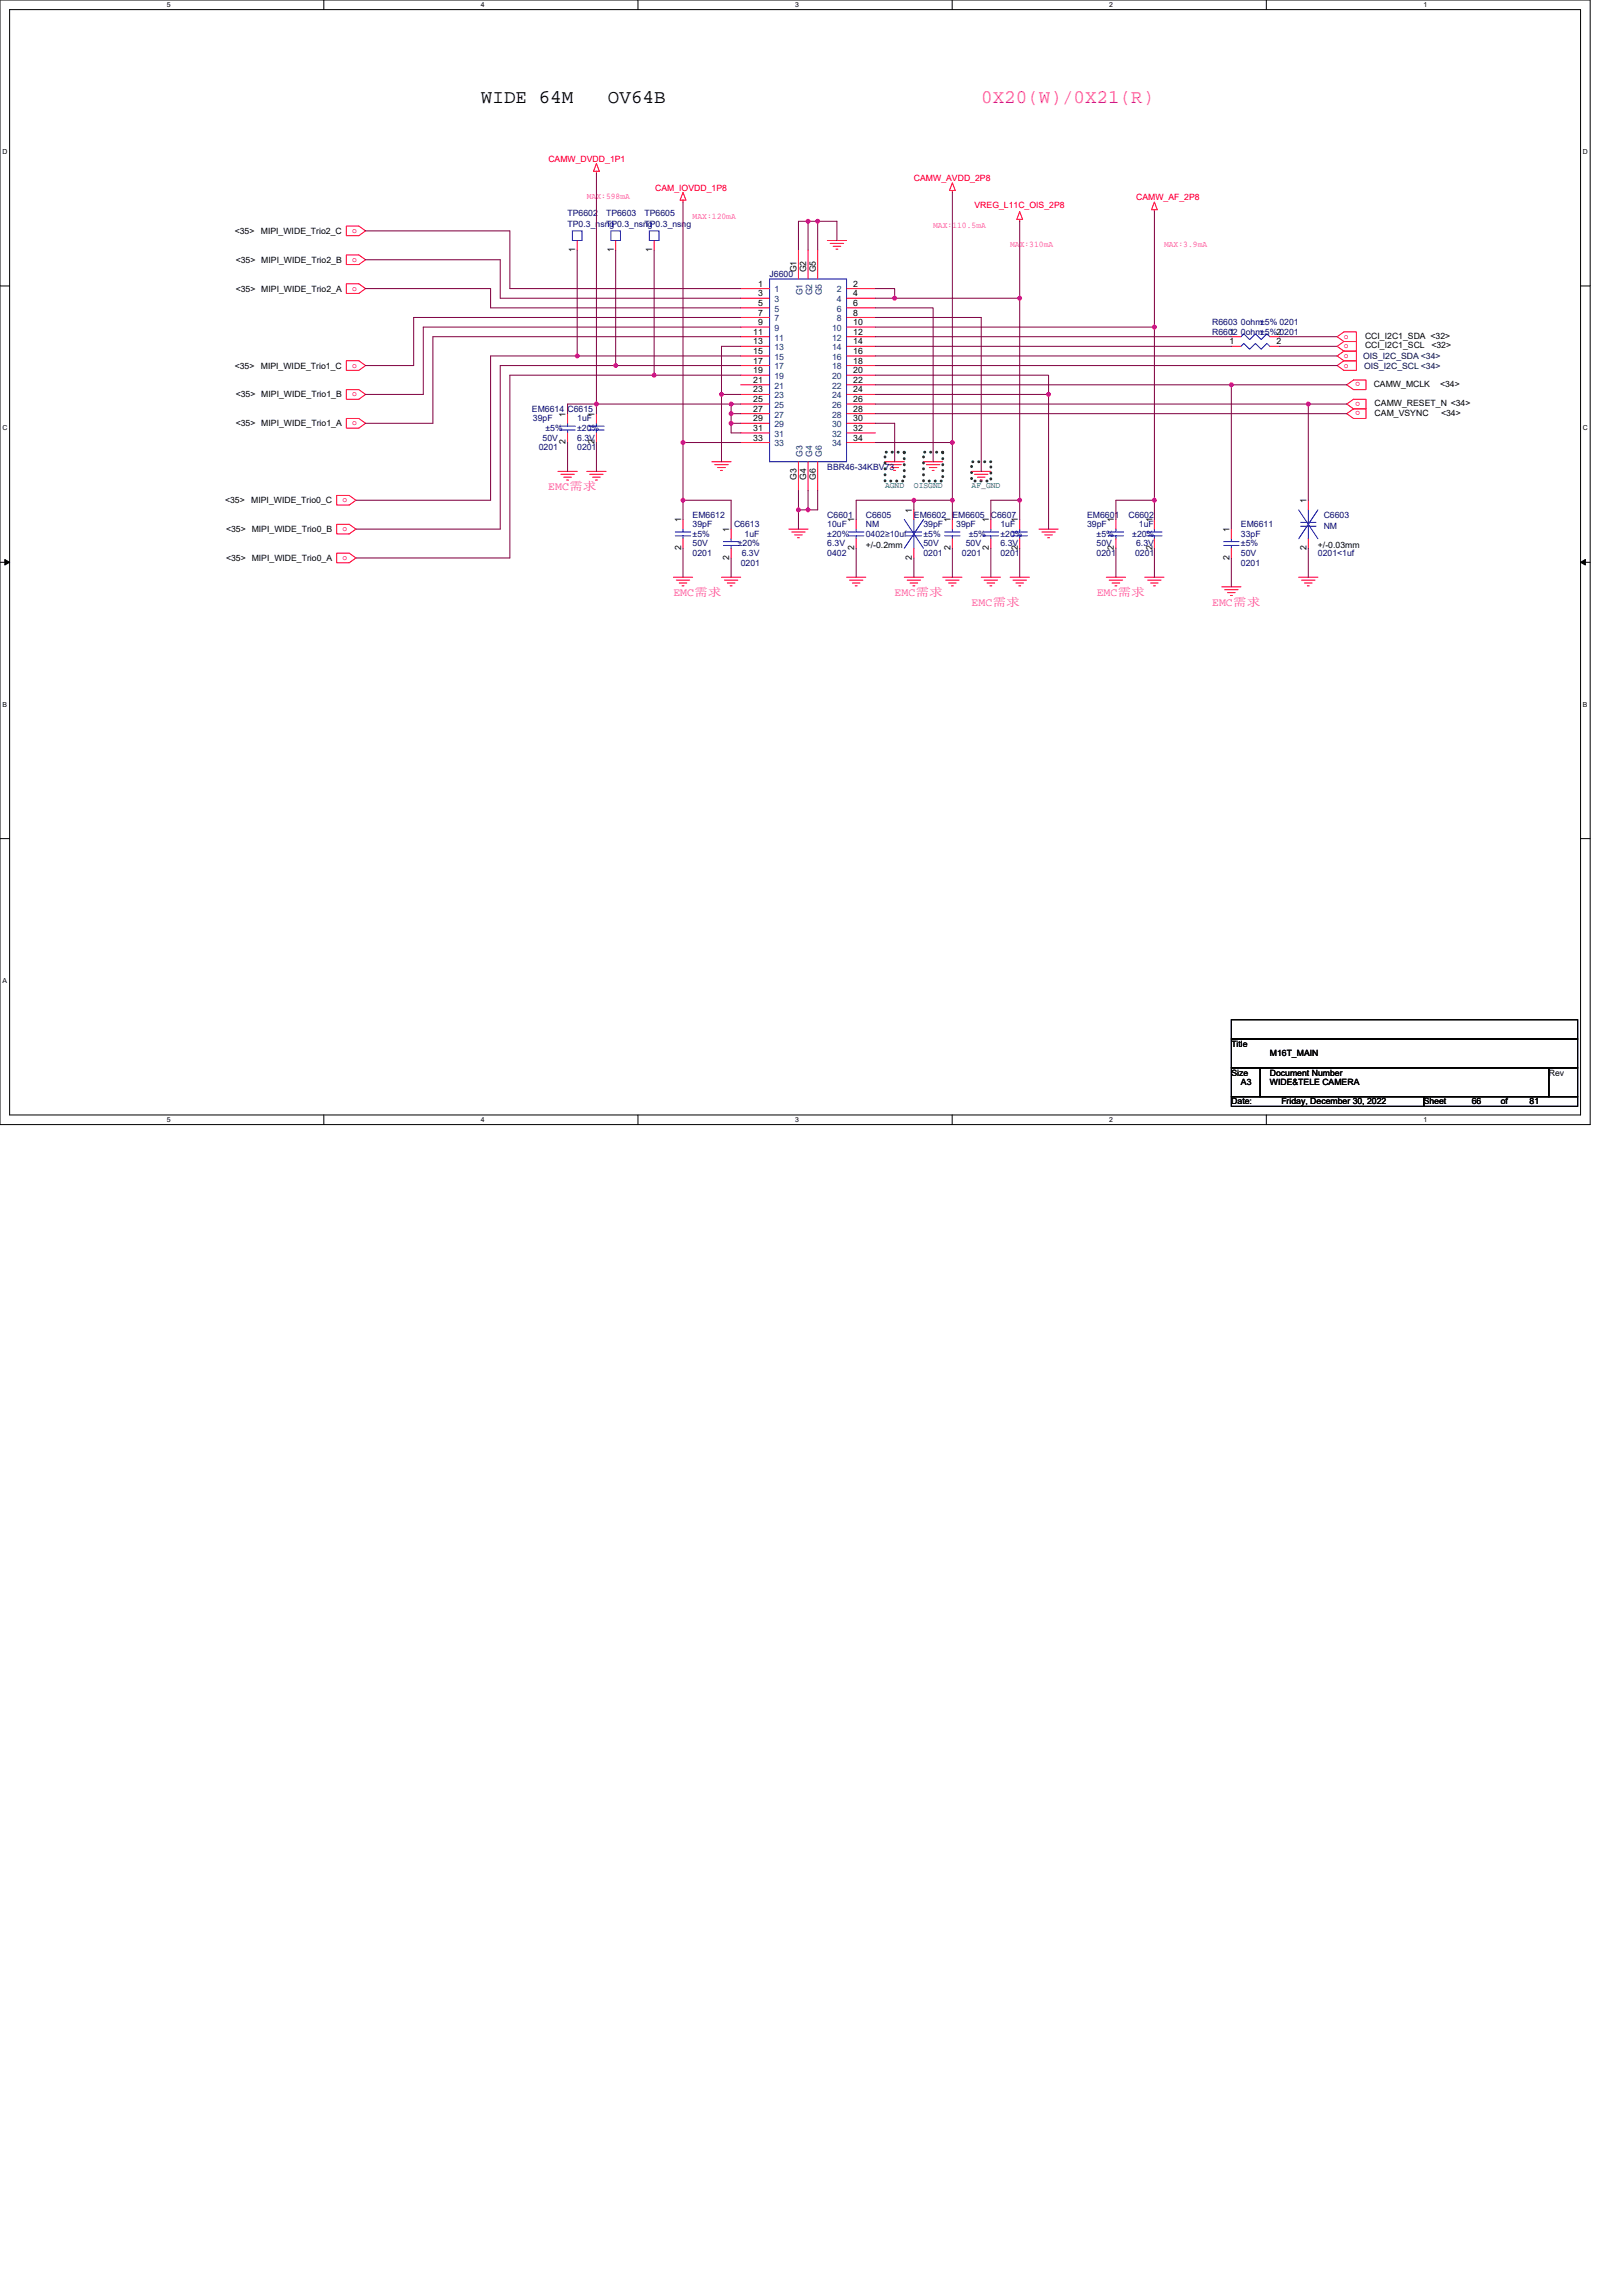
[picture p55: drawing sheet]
<svg xmlns="http://www.w3.org/2000/svg" width="210mm" height="297mm" viewBox="0 0 210 297" stroke-linecap="round" stroke-linejoin="round" font-family="sans-serif">
<defs><g id="words">
<g font-size="2.5">
<text x="62.2" y="13.3">WIDE 64M</text>
<text x="78.7" y="13.3">OV64B</text>
</g>
<text font-size="2.5" fill="#f0f" x="126.9" y="13.3">0X20(W)/0X21(R)</text>
<g font-size="1.5" fill="#f0f">
<text x="70.9" y="63.4">EMC需求</text>
<text x="87.1" y="77.1">EMC需求</text>
<text x="115.7" y="77.1">EMC需求</text>
<text x="141.9" y="77.1">EMC需求</text>
<text x="125.7" y="78.4">EMC需求</text>
<text x="156.8" y="78.4">EMC需求</text>
</g>
<g font-size="1.1" fill="#f00">
<text x="70.9" y="20.9">CAMW_DVDD_1P1</text>
<text x="118.2" y="23.4">CAMW_AVDD_2P8</text>
<text x="84.8" y="24.7">CAM_IOVDD_1P8</text>
<text x="126.1" y="26.9">VREG_L11C_OIS_2P8</text>
<text x="147" y="25.9">CAMW_AF_2P8</text>
<text x="45.6" y="30.1">o</text>
<text x="45.6" y="33.9">o</text>
<text x="45.6" y="37.6">o</text>
<text x="45.6" y="47.6">o</text>
<text x="173.9" y="45.1">o</text>
<text x="173.9" y="43.8">o</text>
<text x="173.9" y="46.3">o</text>
<text x="173.9" y="47.6">o</text>
<text x="45.6" y="51.3">o</text>
<text x="176" y="49.5" transform="rotate(-180 176 49.5)">o</text>
<text x="176" y="52" transform="rotate(-180 176 52)">o</text>
<text x="176" y="53.2" transform="rotate(-180 176 53.2)">o</text>
<text x="45.6" y="55">o</text>
<text x="44.3" y="65">o</text>
<text x="44.3" y="68.7">o</text>
<text x="44.3" y="72.5">o</text>
</g>
<g font-size="1.1" fill="#000080">
<text x="73.4" y="27.9">TP6602</text>
<text x="73.4" y="29.4">TP0.3_nsng</text>
<text x="78.4" y="27.9">TP6603</text>
<text x="78.4" y="29.4">TP0.3_nsng</text>
<text x="83.4" y="27.9">TP6605</text>
<text x="83.4" y="29.4">TP0.3_nsng</text>
<text x="99.6" y="35.9">J6600</text>
<text x="156.8" y="42.1">R6603 0ohm±5% 0201</text>
<text x="156.8" y="43.3">R6602 0ohm±5% 0201</text>
<text x="68.8" y="53.3">EM6614 C6615</text>
<text x="68.9" y="54.5">39pF</text>
<text x="69.7" y="58.3">0201</text>
<text x="70.2" y="57">50V</text>
<text x="70.6" y="55.8">±5%</text>
<text x="74.7" y="54.5">1uF</text>
<text x="74.7" y="58.3">0201</text>
<text x="74.7" y="57">6.3V</text>
<text x="74.7" y="55.8">±20%</text>
<text x="107" y="60.7">BBR46-34KBV73</text>
<text x="89.6" y="67">EM6612</text>
<text x="89.6" y="68.2">39pF</text>
<text x="89.6" y="71.9">0201</text>
<text x="89.6" y="70.7">50V</text>
<text x="89.6" y="69.5">±5%</text>
<text x="95" y="68.2">C6613</text>
<text x="95.5" y="70.7">±20%</text>
<text x="96" y="71.9">6.3V</text>
<text x="96.3" y="69.5">1uF</text>
<text x="107" y="67">C6601</text>
<text x="107" y="68.2">10uF</text>
<text x="107" y="71.9">0402</text>
<text x="107" y="70.7">6.3V</text>
<text x="107" y="69.5">±20%</text>
<text x="112" y="67">C6605</text>
<text x="112" y="68.2">NM</text>
<text x="112" y="69.5">0402≥10uf</text>
<text x="118.2" y="67">EM6602</text>
<text x="119.5" y="68.2">39pF</text>
<text x="119.5" y="71.9">0201</text>
<text x="119.5" y="70.7">50V</text>
<text x="119.5" y="69.5">±5%</text>
<text x="123.2" y="67">EM6605</text>
<text x="123.7" y="68.2">39pF</text>
<text x="124.5" y="71.9">0201</text>
<text x="125" y="70.7">50V</text>
<text x="125.3" y="69.5">±5%</text>
<text x="128.2" y="67">C6607</text>
<text x="129.4" y="68.2">1uF</text>
<text x="129.4" y="71.9">0201</text>
<text x="129.4" y="70.7">6.3V</text>
<text x="129.4" y="69.5">±20%</text>
<text x="140.6" y="67">EM6601</text>
<text x="140.6" y="68.2">39pF</text>
<text x="141.9" y="71.9">0201</text>
<text x="141.9" y="70.7">50V</text>
<text x="141.9" y="69.5">±5%</text>
<text x="146" y="67">C6602</text>
<text x="146.5" y="69.5">±20%</text>
<text x="146.9" y="71.9">0201</text>
<text x="147" y="70.7">6.3V</text>
<text x="147.4" y="68.2">1uF</text>
<text x="160.6" y="68.2">EM6611</text>
<text x="160.6" y="69.5">33pF</text>
<text x="160.6" y="71.9">50V</text>
<text x="160.6" y="70.7">±5%</text>
<text x="170.5" y="71.9">0201&lt;1uf</text>
<text x="171.3" y="67">C6603</text>
<text x="171.3" y="68.5">NM</text>
<text x="95.8" y="73.2">0201</text>
<text x="160.6" y="73.2">0201</text>
</g>
<g font-size="1.1" fill="#f0f">
<text x="75.9" y="25.8">MAX:598mA</text>
<text x="89.6" y="28.3">MAX:120mA</text>
<text x="120.7" y="29.5">MAX:110.5mA</text>
<text x="130.7" y="32">MAX:310mA</text>
<text x="150.6" y="32">MAX:3.9mA</text>
</g>
<g font-size="1.1">
<text x="30.4" y="30.3">&lt;35&gt;</text>
<text x="30.5" y="34">&lt;35&gt; MIPI_WIDE_Trio2_B</text>
<text x="33.7" y="30.3">MIPI_WIDE_Trio2_C</text>
<text x="74.4" y="32.6" transform="rotate(-90 74.4 32.6)">1</text>
<text x="79.4" y="32.6" transform="rotate(-90 79.4 32.6)">1</text>
<text x="84.4" y="32.6" transform="rotate(-90 84.4 32.6)">1</text>
<text x="103" y="35.2" transform="rotate(-90 103 35.2)">G1</text>
<text x="104.3" y="35.2" transform="rotate(-90 104.3 35.2)">G2</text>
<text x="105.5" y="35.2" transform="rotate(-90 105.5 35.2)">G5</text>
<text x="30.5" y="37.7">&lt;35&gt; MIPI_WIDE_Trio2_A</text>
<text x="98.1" y="37.1">1</text>
<text x="98.1" y="38.3">3</text>
<text x="98.1" y="39.6">5</text>
<text x="98.1" y="40.8">7</text>
<text x="110.4" y="37.1">2</text>
<text x="110.4" y="38.3">4</text>
<text x="110.4" y="39.6">6</text>
<text x="110.4" y="40.8">8</text>
<text x="30.4" y="47.7">&lt;35&gt;</text>
<text x="33.7" y="47.7">MIPI_WIDE_Trio1_C</text>
<text x="97.5" y="43.3">11</text>
<text x="97.5" y="44.6">13</text>
<text x="97.5" y="45.8">15</text>
<text x="97.5" y="47">17</text>
<text x="98.1" y="42.1">9</text>
<text x="110.4" y="42.1">10</text>
<text x="110.4" y="43.3">12</text>
<text x="110.4" y="44.6">14</text>
<text x="110.4" y="45.8">16</text>
<text x="110.4" y="47">18</text>
<text x="159.1" y="43.3">1</text>
<text x="159.1" y="44.6">1</text>
<text x="165.2" y="43.3">2</text>
<text x="165.2" y="44.6">2</text>
<text x="176.6" y="45.1">CCI_I2C1_SCL</text>
<text x="176.6" y="43.8">CCI_I2C1_SDA &lt;32&gt;</text>
<text x="185.2" y="45.1">&lt;32&gt;</text>
<text x="30.5" y="51.4">&lt;35&gt; MIPI_WIDE_Trio1_B</text>
<text x="73.2" y="53.9" transform="rotate(-90 73.2 53.9)">1</text>
<text x="76.9" y="53.9" transform="rotate(-90 76.9 53.9)">1</text>
<text x="97.5" y="48.3">19</text>
<text x="97.5" y="49.5">21</text>
<text x="97.5" y="50.8">23</text>
<text x="97.5" y="52">25</text>
<text x="97.5" y="53.3">27</text>
<text x="110.4" y="48.3">20</text>
<text x="110.4" y="49.5">22</text>
<text x="110.4" y="50.8">24</text>
<text x="110.4" y="52">26</text>
<text x="110.4" y="53.3">28</text>
<text x="177.7" y="50">CAMW_MCLK</text>
<text x="177.9" y="52.5">CAMW_RESET_N &lt;34&gt;</text>
<text x="177.9" y="53.8">CAM_VSYNC</text>
<text x="186.3" y="50">&lt;34&gt;</text>
<text x="186.4" y="53.8">&lt;34&gt;</text>
<text x="30.5" y="55.1">&lt;35&gt; MIPI_WIDE_Trio1_A</text>
<text x="73.2" y="57.5" transform="rotate(-90 73.2 57.5)">2</text>
<text x="76.9" y="57.5" transform="rotate(-90 76.9 57.5)">2</text>
<text x="97.5" y="54.5">29</text>
<text x="97.5" y="55.8">31</text>
<text x="97.5" y="57">33</text>
<text x="110.4" y="54.5">30</text>
<text x="110.4" y="55.8">32</text>
<text x="110.4" y="57">34</text>
<text x="29.1" y="65.1">&lt;35&gt;</text>
<text x="32.5" y="65.1">MIPI_WIDE_Trio0_C</text>
<text x="103" y="62.1" transform="rotate(-90 103 62.1)">G3</text>
<text x="104.3" y="62.1" transform="rotate(-90 104.3 62.1)">G4</text>
<text x="105.5" y="62.1" transform="rotate(-90 105.5 62.1)">G6</text>
<text x="169" y="65.1" transform="rotate(-90 169 65.1)">1</text>
<text x="29.2" y="68.8">&lt;35&gt; MIPI_WIDE_Trio0_B</text>
<text x="88.1" y="71.2" transform="rotate(-90 88.1 71.2)">2</text>
<text x="88.1" y="67.6" transform="rotate(-90 88.1 67.6)">1</text>
<text x="94.3" y="68.8" transform="rotate(-90 94.3 68.8)">1</text>
<text x="110.5" y="71.2" transform="rotate(-90 110.5 71.2)">2</text>
<text x="110.5" y="67.6" transform="rotate(-90 110.5 67.6)">1</text>
<text x="112" y="70.9">+/-0.2mm</text>
<text x="118" y="66.3" transform="rotate(-90 118 66.3)">1</text>
<text x="123" y="71.2" transform="rotate(-90 123 71.2)">2</text>
<text x="123" y="67.6" transform="rotate(-90 123 67.6)">1</text>
<text x="127.9" y="71.2" transform="rotate(-90 127.9 71.2)">2</text>
<text x="127.9" y="67.6" transform="rotate(-90 127.9 67.6)">1</text>
<text x="131.7" y="71.2" transform="rotate(-90 131.7 71.2)">2</text>
<text x="131.7" y="67.6" transform="rotate(-90 131.7 67.6)">1</text>
<text x="144.1" y="71.2" transform="rotate(-90 144.1 71.2)">2</text>
<text x="144.1" y="67.6" transform="rotate(-90 144.1 67.6)">1</text>
<text x="149.1" y="71.2" transform="rotate(-90 149.1 71.2)">2</text>
<text x="149.1" y="67.6" transform="rotate(-90 149.1 67.6)">1</text>
<text x="159.1" y="68.8" transform="rotate(-90 159.1 68.8)">1</text>
<text x="169" y="71.2" transform="rotate(-90 169 71.2)">2</text>
<text x="170.5" y="70.9">+/-0.03mm</text>
<text x="29.2" y="72.6">&lt;35&gt; MIPI_WIDE_Trio0_A</text>
<text x="94.3" y="72.4" transform="rotate(-90 94.3 72.4)">2</text>
<text x="118" y="72.4" transform="rotate(-90 118 72.4)">2</text>
<text x="159.1" y="72.4" transform="rotate(-90 159.1 72.4)">2</text>
<text x="159.3" y="135.4">Title</text>
<text x="164.3" y="136.7">M16T_MAIN</text>
<text x="159.3" y="142.9">Date:</text>
<text x="159.3" y="139.2">Size</text>
<text x="160.6" y="140.4">A3</text>
<text x="164.3" y="139.2">Document Number</text>
<text x="164.3" y="140.4">WIDE&amp;TELE CAMERA</text>
<text x="165.8" y="142.9">Friday, December 30, 2022</text>
<text x="184.2" y="142.9">Sheet</text>
<text x="190.4" y="142.9">66</text>
<text x="194.2" y="142.9">of</text>
<text x="197.9" y="142.9">81</text>
<text x="200.4" y="139.2">Rev</text>
</g>
<g font-size="1.1" fill="#004080">
<text x="100.2" y="37.8">1</text>
<text x="100.2" y="39.1">3</text>
<text x="100.2" y="40.3">5</text>
<text x="100.2" y="41.6">7</text>
<text x="103.8" y="38.2" transform="rotate(-90 103.8 38.2)">G1</text>
<text x="105.1" y="38.2" transform="rotate(-90 105.1 38.2)">G2</text>
<text x="106.3" y="38.2" transform="rotate(-90 106.3 38.2)">G5</text>
<text x="108.3" y="37.8">2</text>
<text x="108.3" y="39.1">4</text>
<text x="108.3" y="40.3">6</text>
<text x="108.3" y="41.6">8</text>
<text x="100.2" y="42.8">9</text>
<text x="100.2" y="44.1">11</text>
<text x="100.2" y="45.3">13</text>
<text x="100.2" y="46.6">15</text>
<text x="100.2" y="47.8">17</text>
<text x="107.7" y="42.8">10</text>
<text x="107.7" y="44.1">12</text>
<text x="107.7" y="45.3">14</text>
<text x="107.7" y="46.6">16</text>
<text x="107.7" y="47.8">18</text>
<text x="100.2" y="49">19</text>
<text x="100.2" y="50.3">21</text>
<text x="100.2" y="51.5">23</text>
<text x="100.2" y="52.8">25</text>
<text x="107.7" y="49">20</text>
<text x="107.7" y="50.3">22</text>
<text x="107.7" y="51.5">24</text>
<text x="107.7" y="52.8">26</text>
<text x="100.2" y="54">27</text>
<text x="100.2" y="55.3">29</text>
<text x="100.2" y="56.5">31</text>
<text x="100.2" y="57.8">33</text>
<text x="103.8" y="59.1" transform="rotate(-90 103.8 59.1)">G3</text>
<text x="105.1" y="59.1" transform="rotate(-90 105.1 59.1)">G4</text>
<text x="106.3" y="59.1" transform="rotate(-90 106.3 59.1)">G6</text>
<text x="107.7" y="54">28</text>
<text x="107.7" y="55.3">30</text>
<text x="107.7" y="56.5">32</text>
<text x="107.7" y="57.8">34</text>
</g>
<g font-size="1.1" fill="#000040">
<text x="176.4" y="46.4">OIS_I2C_SDA &lt;34&gt;</text>
<text x="176.5" y="47.7">OIS_I2C_SCL &lt;34&gt;</text>
</g>
<g font-size="1.1" fill="#008040">
<text x="114.5" y="63.1">AGND</text>
<text x="118.2" y="63.1">OISGND</text>
<text x="125.7" y="63.1">AF_GND</text>
</g>
<g font-size=".9">
<text x="21.6" y=".9">5</text>
<text x="62.2" y=".9">4</text>
<text x="102.9" y=".9">3</text>
<text x="143.5" y=".9">2</text>
<text x="184.2" y=".9">1</text>
<text x=".3" y="19.9">D</text>
<text x="204.8" y="19.9">D</text>
<text x=".3" y="55.7">C</text>
<text x="204.8" y="55.7">C</text>
<text x=".3" y="91.4">B</text>
<text x="204.8" y="91.4">B</text>
<text x=".3" y="127.2">A</text>
<text x="21.6" y="145.2">5</text>
<text x="62.2" y="145.2">4</text>
<text x="102.9" y="145.2">3</text>
<text x="143.5" y="145.2">2</text>
<text x="184.2" y="145.2">1</text>
</g>
</g></defs>
<path d="M0 0h205.7v145.5h-205.7zM1.2 1.2h203.3v143h-203.3z" fill="none" stroke="#000" stroke-width=".13"/>
<g fill="#fff">
<path d="M21.6 .1h.5v1h-.5z"/>
<path d="M21.6 144.4h.5v1h-.5z"/>
</g>
<path d="M41.9 0v1.2M41.9 144.2v1.3" fill="none" stroke="#000" stroke-width=".13"/>
<g fill="#fff">
<path d="M62.2 .1h.5v1h-.5z"/>
<path d="M62.2 144.4h.5v1h-.5z"/>
</g>
<path d="M82.5 0v1.2M82.5 144.2v1.3" fill="none" stroke="#000" stroke-width=".13"/>
<g fill="#fff">
<path d="M102.9 .1h.5v1h-.5z"/>
<path d="M102.9 144.4h.5v1h-.5z"/>
</g>
<path d="M123.2 0v1.2M123.2 144.2v1.3" fill="none" stroke="#000" stroke-width=".13"/>
<g fill="#fff">
<path d="M143.5 .1h.5v1h-.5z"/>
<path d="M143.5 144.4h.5v1h-.5z"/>
</g>
<path d="M163.8 0v1.2M163.8 144.2v1.3" fill="none" stroke="#000" stroke-width=".13"/>
<g fill="#fff">
<path d="M184.2 .1h.5v1h-.5z"/>
<path d="M184.2 144.4h.5v1h-.5z"/>
<path d="M.3 19.1h.7v1h-.7z"/>
<path d="M204.8 19.1h.6v1h-.6z"/>
<path d="M.3 54.9h.7v1h-.7z"/>
<path d="M204.8 54.9h.6v1h-.6z"/>
</g>
<path d="M0 37h1.2M204.5 37h1.2" fill="none" stroke="#000" stroke-width=".13"/>
<g fill="#fff">
<path d="M.3 90.6h.6v1h-.6z"/>
<path d="M204.8 90.6h.6v1h-.6z"/>
</g>
<path d="M0 72.7h1.2M204.5 72.7h1.2" fill="none" stroke="#000" stroke-width=".13"/>
<path d="M.6 72.4l.6 .3-.6 .4zM204.5 72.7l.6-.3v.7z" fill="#000" stroke="#000" stroke-width=".13"/>
<path d="M.3 126.4h.6v1h-.6z" fill="#fff"/>
<path d="M0 108.5h1.2M204.5 108.5h1.2M159.3 131.9h44.8v2.5h-44.8zM159.3 134.4h44.8v3.8h-44.8zM159.3 138.2h3.7v3.7h-3.7zM163 138.2h37.4v3.7h-37.4zM200.4 138.2h3.7v3.7h-3.7zM159.3 141.9h24.9v1.2h-24.9zM184.2 141.9h19.9v1.2h-19.9z" fill="none" stroke="#000" stroke-width=".13"/>
<path d="M114.5 58.5h2.5v3.7h-2.5zM119.5 58.5h2.5v3.7h-2.5zM125.7 59.7h2.5v2.5h-2.5z" fill="none" stroke="#008000" stroke-width=".37" stroke-dasharray="0 .7"/>
<g fill="none" stroke="#f00" stroke-width=".13">
<path d="M44.8 29.2h1.6l.9 .7-.9 .6h-1.6zM44.8 33h1.6l.9 .6-.9 .6h-1.6zM44.8 36.7h1.6l.9 .6-.9 .7h-1.6zM74.7 31.1v1.3M77.2 22.2v.2M77.2 21.2l.3 1h-.7zM79.7 31.1v1.3M84.6 31.1v1.3M88.4 24.9l.3 1h-.7zM88.4 25.9v.2M95.8 37.3h3.8M95.8 38.6h3.8"/>
<path d="M95.8 39.8h3.8M103.3 32.4v3.7M104.5 32.4v3.7M105.8 32.4v3.7M107 31.1h2.5M107.4 31.5h1.8M107.8 31.9h1M108.2 32.2h.2M109.5 37.3h3.8M109.5 38.6h3.8M109.5 39.8h3.8M123.2 23.6l.4 1h-.8z"/>
<path d="M123.2 24.6v.3M131.9 28.4v.2M131.9 27.4l.4 1h-.7zM149.4 27.1v.3M149.4 26.1l.3 1h-.7zM44.8 46.7h1.6l.9 .6-.9 .6h-1.6zM44.8 50.4h1.6l.9 .6-.9 .7h-1.6zM44.8 54.1h1.6l.9 .7-.9 .6h-1.6zM73.4 53.5v1.3M73.4 56v1.3M77.2 53.5v1.3M77.2 56v1.3"/>
<path d="M92.1 59.7h2.5M95.8 41.1h3.8M95.8 42.3h3.8M95.8 43.6h3.8M95.8 44.8h3.8M95.8 46.1h3.8M95.8 47.3h3.8M95.8 48.5h3.8M95.8 49.8h3.8M95.8 51h3.8M95.8 52.3h3.8M95.8 53.5h3.8"/>
<path d="M95.8 54.8h3.8M95.8 56h3.8M95.8 57.3h3.8M103.3 59.7v3.8M104.5 59.7v3.8M105.8 59.7v3.8M109.5 41.1h3.8M109.5 42.3h3.8M109.5 43.6h3.8M109.5 44.8h3.8M109.5 46.1h3.8M109.5 47.3h3.8"/>
<path d="M109.5 48.5h3.8M109.5 49.8h3.8M109.5 51h3.8M109.5 52.3h3.8M109.5 53.5h3.8M109.5 54.8h3.8M109.5 56h3.8M109.5 57.3h3.8M114.5 59.7h2.5M119.5 59.7h2.5M159.3 43.6h1.3M159.3 44.8h1.3"/>
<path d="M164.3 43.6h1.2M164.3 44.8h1.2M173 43.6l.9-.7h1.6v1.3h-1.6zM173 47.3l.9-.6h1.6v1.2h-1.6zM173.9 44.2l-.9 .6 .9 .6M173.9 45.4l-.9 .7 .9 .6M173.9 44.2h1.6v1.2h-1.6M173.9 45.4h1.6v1.3h-1.6M174.2 49.8l.9-.6h1.6v1.2h-1.6zM174.2 52.3l.9-.6h1.6v1.2h-1.6zM174.2 53.5l.9-.6h1.6v1.2h-1.6zM43.6 64.1h1.6l.9 .6-.9 .6h-1.6z"/>
<path d="M43.6 67.8h1.6l.9 .7-.9 .6h-1.6zM43.6 71.6h1.6l.9 .6-.9 .6h-1.6zM72.2 61h2.5M72.6 61.4h1.7M72.9 61.7h1M73.3 62.1h.3M75.9 61h2.5M76.3 61.4h1.7M76.7 61.7h1M77 62.1h.3M87.1 74.7h2.5M87.5 75.1h1.7"/>
<path d="M87.9 75.4h1M88.2 75.8h.3M88.4 67.2v1.3M88.4 69.7v1.2M92.5 60.1h1.7M92.8 60.5h1M93.2 60.9h.3M93.3 74.7h2.5M93.7 75.1h1.8M94.1 75.4h1M94.5 75.8h.2M94.6 68.5v1.2"/>
<path d="M94.6 70.9v1.3M102.1 68.5h2.4M102.4 68.8h1.8M102.8 69.2h1M103.2 69.6h.2M109.5 74.7h2.5M109.9 75.1h1.7M110.3 75.4h1M110.6 75.8h.3M110.8 67.2v1.3M110.8 69.7v1.2M114.9 60.1h1.7"/>
<path d="M115.3 60.5h.9M115.6 60.9h.3M117 74.7h2.5M117.4 75.1h1.7M117.7 75.4h1M118.1 75.8h.3M118.2 66v1.2M118.2 70.9v1.3M119.9 60.1h1.7M120.2 60.5h1M120.6 60.9h.3M122 74.7h2.5"/>
<path d="M122.3 75.1h1.8M122.7 75.4h1M123.1 75.8h.2M123.2 67.2v1.3M123.2 69.7v1.2M125.7 61h2.5M126.1 61.4h1.7M126.5 61.7h.9M126.8 62.1h.3M126.9 74.7h2.5M127.3 75.1h1.8M127.7 75.4h1"/>
<path d="M128.1 75.8h.2M128.2 67.2v1.3M128.2 69.7v1.2M130.7 74.7h2.5M131.1 75.1h1.7M131.4 75.4h1M131.8 75.8h.3M131.9 67.2v1.3M131.9 69.7v1.2M134.4 68.5h2.5M134.8 68.8h1.7M135.2 69.2h1"/>
<path d="M135.5 69.6h.3M143.1 74.7h2.5M143.5 75.1h1.7M143.9 75.4h1M144.2 75.8h.3M144.4 67.2v1.3M144.4 69.7v1.2M148.1 74.7h2.5M148.5 75.1h1.7M148.9 75.4h.9M149.2 75.8h.3M149.4 67.2v1.3"/>
<path d="M149.4 69.7v1.2M158.1 75.9h2.5M158.4 76.3h1.8M158.8 76.7h1M159.2 77h.2M159.3 68.5v1.2M159.3 70.9v1.3M168 74.7h2.5M168.4 75.1h1.7M168.8 75.4h1M169.1 75.8h.3M169.3 64.7v1.3"/>
<path d="M169.3 69.7v1.2"/>
</g>
<g fill="none" stroke="#00f" stroke-width=".13">
<path d="M74.1 29.9h1.2v1.2h-1.2zM79 29.9h1.3v1.2h-1.3zM84 29.9h1.3v1.2h-1.3zM99.6 36.1h9.9v23.6h-9.9zM72.4 55.1h2M72.4 55.6h2M73.4 54.8v.3M73.4 55.6v.4M76.2 55.1h2M76.2 55.6h2M77.2 54.8v.3M77.2 55.6v.4"/>
<path d="M160.6 43.6l.3-.4 .8 .7 .7-.7 .8 .7 .7-.7 .4 .4M160.6 44.8l.3-.4 .8 .8 .7-.8 .8 .8 .7-.8 .4 .4M87.4 68.8h2M87.4 69.3h2M88.4 68.5v.3M88.4 69.3v.4M93.6 70.1h2M93.6 70.6h2M94.6 69.7v.4M94.6 70.6v.3M109.8 68.8h2M109.8 69.3h2"/>
<path d="M110.8 68.5v.3M110.8 69.3v.4M117 67.2l2.5 3.7M117.2 68.8h2M117.2 69.3h2M118.2 67.2v1.6M118.2 69.3v1.6M119.5 67.2l-2.5 3.7M122.2 68.8h2M122.2 69.3h2M123.2 68.5v.3M123.2 69.3v.4"/>
<path d="M127.2 68.8h2M127.2 69.3h2M128.2 68.5v.3M128.2 69.3v.4M130.9 68.8h2M130.9 69.3h2M131.9 68.5v.3M131.9 69.3v.4M143.4 68.8h2M143.4 69.3h2M144.4 68.5v.3M144.4 69.3v.4"/>
<path d="M148.4 68.8h1.9M148.4 69.3h1.9M149.4 68.5v.3M149.4 69.3v.4M158.3 70.1h2M158.3 70.6h2M159.3 69.7v.4M159.3 70.6v.3M168 66l2.5 3.7M168.3 67.6h2M168.3 68.1h2M169.3 66v1.6"/>
<path d="M169.3 68.1v1.6M170.5 66l-2.5 3.7"/>
</g>
<path d="M88.4 26.1v31.2M103.3 28.6h1.2M123.2 24.9v32.4" fill="none" stroke="#800040" stroke-width=".13"/>
<g fill="#f0f" stroke="#f0f" stroke-width=".13">
<circle cx="123.2" cy="57.2" r=".24"/>
<circle cx="88.4" cy="57.2" r=".24"/>
</g>
<circle cx="104.5" cy="28.6" r=".24" fill="#f0f"/>
<circle cx="104.5" cy="28.6" r=".24" fill="none" stroke="#f0f" stroke-width=".13"/>
<g fill="none" stroke="#800040" stroke-width=".13">
<path d="M63.5 39.8h32.3M64.7 38.6h31.1M66 37.3h29.8M74.7 32.4v13.7M103.3 28.6v3.8M104.5 28.6h.1M104.5 28.6v3.8M104.5 28.6h1.3M105.8 28.6h2.5v2.5M105.8 28.6v3.8M149.4 27.4v14.9M54.8 42.3h41"/>
<path d="M56 43.6h39.8M66 48.5h18.6M93.3 44.8v6.2M95.8 57.3h-7.4v7.4M113.3 57.3h9.9v7.4M113.3 54.8h2.4v4.9M126.9 41.1v19.9M159.3 49.8v18.7M88.4 64.7h6.2v3.8M88.4 64.7v2.5M88.4 70.9v3.8M94.6 72.2v2.5"/>
<path d="M103.3 66h1.2M103.3 63.5v2.5M103.3 66v2.5M104.5 63.5v2.5M104.5 66h.1M105.8 63.5v2.5h-1.3M110.8 70.9v3.8M118.2 64.7h5M118.2 64.7h-7.4v2.5M118.2 64.7v1.3M123.2 64.7v2.5M123.2 70.9v3.8"/>
<path d="M128.2 67.2v-2.5h3.7v2.5M128.2 70.9v3.8M131.9 70.9v3.8M144.4 67.2v-2.5h5v2.5M144.4 70.9v3.8M149.4 70.9v3.8M159.3 72.2v3.7M169.3 70.9v3.8"/>
</g>
<g fill="#f0f" stroke="#f0f" stroke-width=".13">
<circle cx="105.8" cy="28.6" r=".24"/>
<circle cx="118.2" cy="64.7" r=".24"/>
<circle cx="123.2" cy="64.7" r=".24"/>
<circle cx="88.4" cy="64.7" r=".24"/>
<circle cx="104.5" cy="66" r=".24"/>
<circle cx="103.3" cy="66" r=".24"/>
<circle cx="149.3" cy="42.3" r=".24"/>
</g>
<circle cx="74.7" cy="46" r=".24" fill="#f0f"/>
<circle cx="74.7" cy="46" r=".24" fill="none" stroke="#f0f" stroke-width=".13"/>
<g fill="none" stroke="#800040" stroke-width=".13">
<path d="M47.3 29.9h18.7v7.4M47.3 33.6h17.4v5M47.3 37.3h16.2v2.5M77.2 22.4v29.9M79.7 32.4v14.9M84.6 32.4v16.1h11.2M113.3 38.6h2.4M113.3 37.3h2.4v1.3M113.3 39.8h7.4v19.9M115.7 38.6h16.2M131.9 38.6v26.1M131.9 28.6v10"/>
<path d="M54.8 42.3v8.7h-7.5M56 43.6v11.2h-8.7M66 48.5v23.7h-19.9M73.4 57.3v3.7M77.2 52.3h-3.8v1.2M77.2 57.3v3.7M77.2 52.3h17.4M77.2 52.3v1.2M79.7 47.3h16.1M79.7 47.3h-15v21.2h-18.6M93.3 44.8h2.5M94.6 52.3v1.2h1.2"/>
<path d="M94.6 52.3h1.2M94.6 53.5v1.3M94.6 54.8h1.2M94.6 54.8v1.2h1.2M95.8 41.1h-42.3v6.2h-6.2M95.8 46.1h-32.3v18.6h-17.4M95.8 51h-2.5v8.7M113.3 41.1h13.6M113.3 42.3h36.1v22.4M113.3 43.6h46M113.3 46.1h59.7M113.3 47.3h59.7"/>
<path d="M113.3 48.5h22.4v2.5M113.3 49.8h60.9M113.3 51h22.4M113.3 52.3h56M113.3 53.5h60.9M113.3 44.8h46M135.7 51v17.5M165.5 44.8h7.5M165.5 43.6h7.5M174.2 52.3h-4.9v12.4M118.2 72.2v2.5"/>
</g>
<g fill="#f0f" stroke="#f0f" stroke-width=".13">
<circle cx="79.7" cy="47.3" r=".24"/>
<circle cx="84.6" cy="48.5" r=".24"/>
<circle cx="77.2" cy="52.3" r=".24"/>
<circle cx="94.6" cy="52.3" r=".24"/>
<circle cx="94.6" cy="53.5" r=".24"/>
<circle cx="93.3" cy="51" r=".24"/>
<circle cx="94.6" cy="54.8" r=".24"/>
<circle cx="115.7" cy="38.6" r=".24"/>
<circle cx="131.9" cy="64.7" r=".24"/>
<circle cx="149.3" cy="64.7" r=".24"/>
<circle cx="159.3" cy="49.8" r=".24"/>
<circle cx="135.7" cy="51" r=".24"/>
<circle cx="169.3" cy="52.3" r=".24"/>
<circle cx="131.9" cy="38.6" r=".24"/>
<circle cx="123.2" cy="57.2" r=".24"/>
<circle cx="88.4" cy="57.2" r=".24"/>
</g>
<circle cx="104.5" cy="28.6" r=".24" fill="#f0f"/>
<circle cx="104.5" cy="28.6" r=".24" fill="none" stroke="#f0f" stroke-width=".13"/>
<g fill="#f0f" stroke="#f0f" stroke-width=".13">
<circle cx="105.8" cy="28.6" r=".24"/>
<circle cx="118.2" cy="64.7" r=".24"/>
<circle cx="123.2" cy="64.7" r=".24"/>
<circle cx="88.4" cy="64.7" r=".24"/>
<circle cx="104.5" cy="66" r=".24"/>
<circle cx="103.3" cy="66" r=".24"/>
<circle cx="149.3" cy="42.3" r=".24"/>
</g>
<circle cx="74.7" cy="46" r=".24" fill="#f0f"/>
<circle cx="74.7" cy="46" r=".24" fill="none" stroke="#f0f" stroke-width=".13"/>
<g fill="#f0f" stroke="#f0f" stroke-width=".13">
<circle cx="79.7" cy="47.3" r=".24"/>
<circle cx="84.6" cy="48.5" r=".24"/>
<circle cx="77.2" cy="52.3" r=".24"/>
<circle cx="94.6" cy="52.3" r=".24"/>
<circle cx="94.6" cy="53.5" r=".24"/>
<circle cx="93.3" cy="51" r=".24"/>
<circle cx="94.6" cy="54.8" r=".24"/>
<circle cx="115.7" cy="38.6" r=".24"/>
<circle cx="131.9" cy="64.7" r=".24"/>
<circle cx="149.3" cy="64.7" r=".24"/>
<circle cx="159.3" cy="49.8" r=".24"/>
<circle cx="135.7" cy="51" r=".24"/>
<circle cx="169.3" cy="52.3" r=".24"/>
<circle cx="131.9" cy="38.6" r=".24"/>
</g>
<use href="#words"/>
</svg>
